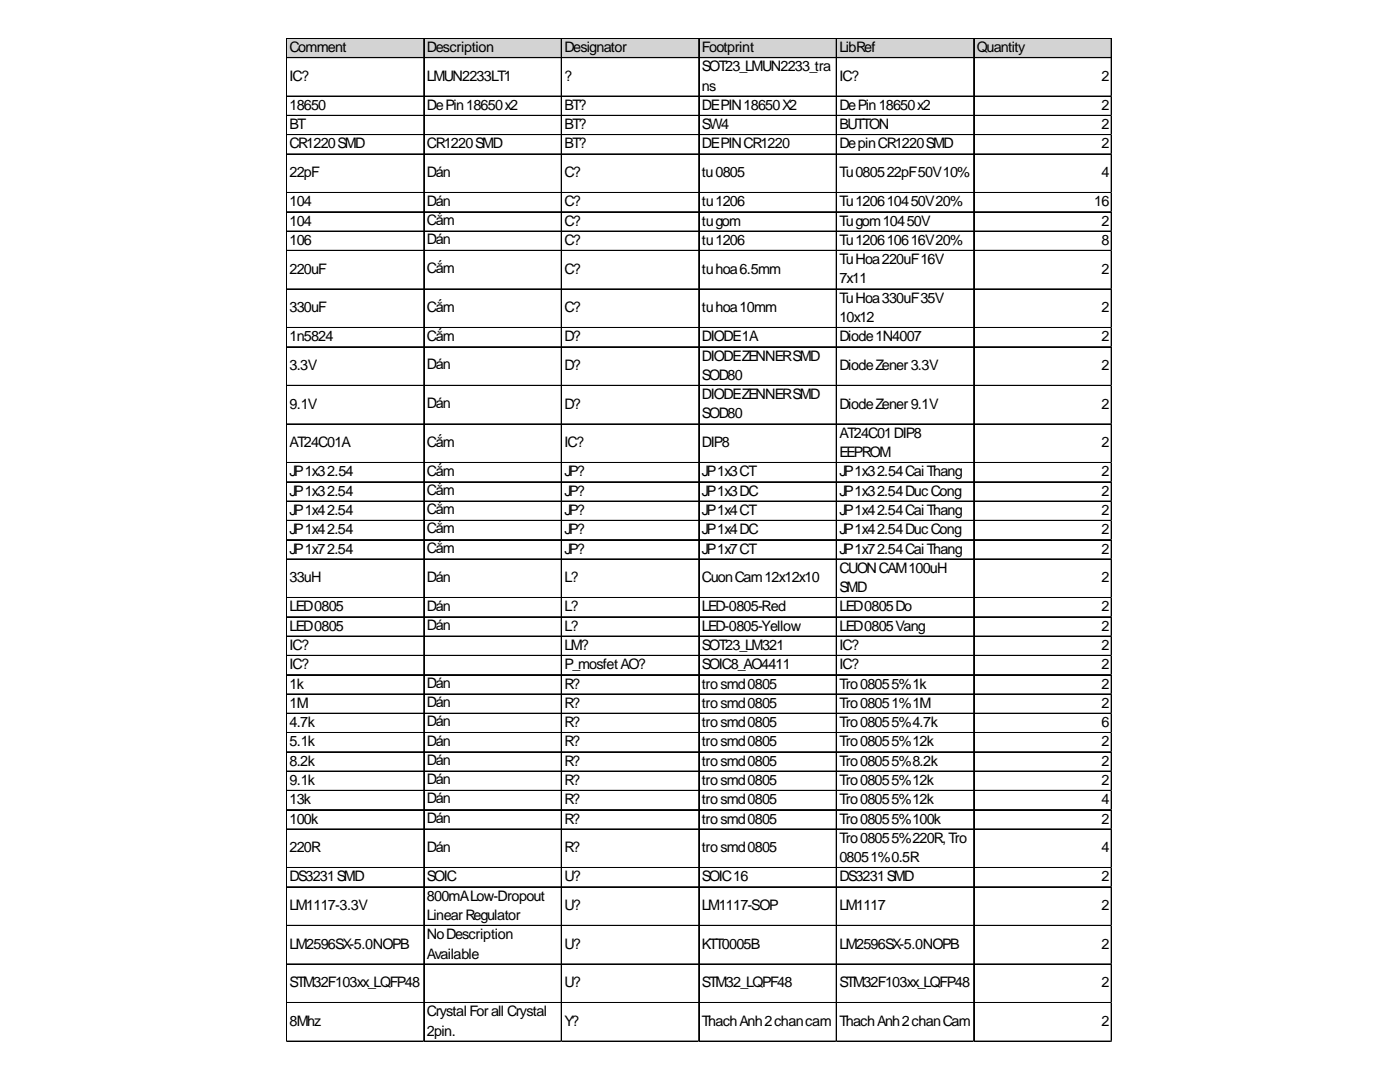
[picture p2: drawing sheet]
<svg xmlns="http://www.w3.org/2000/svg" width="279mm" height="216mm" viewBox="0 0 279 216" stroke-linecap="round" stroke-linejoin="round" font-family="sans-serif">
<defs><g id="words">
<g font-size="2.9">
<text x="57.8" y="10.4">Comment</text>
<text x="85.2" y="10.4">Description</text>
<text x="112.6" y="10.4">Designator</text>
<text x="140.1" y="10.4">Footprint</text>
<text x="167.5" y="10.4">LibRef</text>
<text x="195" y="10.4">Quantity</text>
<text x="57.8" y="16.2">IC?</text>
<text x="85.2" y="16.2">LMUN2233LT1</text>
<text x="112.6" y="16.2">?</text>
<text x="140.1" y="14.2">SOT23_LMUN2233_tra</text>
<text x="167.5" y="16.2">IC?</text>
<text x="219.8" y="16.2">2</text>
<text x="57.8" y="21.9">18650</text>
<text x="85.2" y="21.9">DePin18650x2</text>
<text x="112.6" y="21.9">BT?</text>
<text x="140.1" y="18.1">ns</text>
<text x="140.1" y="21.9">DEPIN18650X2</text>
<text x="167.5" y="21.9">DePin18650x2</text>
<text x="219.8" y="21.9">2</text>
<text x="57.8" y="25.8">BT</text>
<text x="57.8" y="29.6">CR1220SMD</text>
<text x="85.2" y="29.6">CR1220SMD</text>
<text x="112.6" y="25.8">BT?</text>
<text x="112.6" y="29.6">BT?</text>
<text x="140.1" y="25.8">SW4</text>
<text x="140.1" y="29.6">DEPINCR1220</text>
<text x="167.5" y="25.8">BUTTON</text>
<text x="167.5" y="29.6">DepinCR1220SMD</text>
<text x="219.8" y="25.8">2</text>
<text x="219.8" y="29.6">2</text>
<text x="57.8" y="35.4">22pF</text>
<text x="85.2" y="35.2">Dán</text>
<text x="112.6" y="35.4">C?</text>
<text x="140.1" y="35.4">tu0805</text>
<text x="167.5" y="35.4">Tu080522pF50V10%</text>
<text x="219.8" y="35.4">4</text>
<text x="57.8" y="41.2">104</text>
<text x="85.2" y="41">Dán</text>
<text x="112.6" y="41.2">C?</text>
<text x="140.1" y="41.2">tu1206</text>
<text x="167.5" y="41.2">Tu120610450V20%</text>
<text x="218.4" y="41.2">16</text>
<text x="57.8" y="45">104</text>
<text x="85.2" y="44.9">Cắm</text>
<text x="112.6" y="45">C?</text>
<text x="140.1" y="45">tugom</text>
<text x="167.5" y="45">Tugom10450V</text>
<text x="219.8" y="45">2</text>
<text x="57.8" y="48.9">106</text>
<text x="85.2" y="48.7">Dán</text>
<text x="112.6" y="48.9">C?</text>
<text x="140.1" y="48.9">tu1206</text>
<text x="167.5" y="48.9">Tu120610616V20%</text>
<text x="167.5" y="52.7">TuHoa220uF16V</text>
<text x="219.8" y="48.9">8</text>
<text x="57.8" y="54.6">220uF</text>
<text x="85.2" y="54.5">Cắm</text>
<text x="112.6" y="54.6">C?</text>
<text x="140.1" y="54.6">tuhoa6.5mm</text>
<text x="167.5" y="56.6">7x11</text>
<text x="219.8" y="54.6">2</text>
<text x="57.8" y="62.3">330uF</text>
<text x="85.2" y="62.2">Cắm</text>
<text x="112.6" y="62.3">C?</text>
<text x="140.1" y="62.3">tuhoa10mm</text>
<text x="167.5" y="60.4">TuHoa330uF35V</text>
<text x="167.5" y="64.3">10x12</text>
<text x="219.8" y="62.3">2</text>
<text x="57.8" y="68.1">1n5824</text>
<text x="85.2" y="68">Cắm</text>
<text x="112.6" y="68.1">D?</text>
<text x="140.1" y="68.1">DIODE1A</text>
<text x="140.1" y="72">DIODEZENNERSMD</text>
<text x="167.5" y="68.1">Diode1N4007</text>
<text x="219.8" y="68.1">2</text>
<text x="57.8" y="73.9">3.3V</text>
<text x="85.2" y="73.7">Dán</text>
<text x="112.6" y="73.9">D?</text>
<text x="140.1" y="75.8">SOD80</text>
<text x="167.5" y="73.9">DiodeZener3.3V</text>
<text x="219.8" y="73.9">2</text>
<text x="57.8" y="81.6">9.1V</text>
<text x="85.2" y="81.4">Dán</text>
<text x="112.6" y="81.6">D?</text>
<text x="140.1" y="79.7">DIODEZENNERSMD</text>
<text x="140.1" y="83.5">SOD80</text>
<text x="167.5" y="81.6">DiodeZener9.1V</text>
<text x="219.8" y="81.6">2</text>
<text x="57.8" y="89.3">AT24C01A</text>
<text x="85.2" y="89.1">Cắm</text>
<text x="112.6" y="89.3">IC?</text>
<text x="140.1" y="89.3">DIP8</text>
<text x="167.5" y="87.4">AT24C01DIP8</text>
<text x="219.8" y="89.3">2</text>
<text x="57.8" y="95.1">JP1x32.54</text>
<text x="85.2" y="94.9">Cắm</text>
<text x="112.6" y="95.1">JP?</text>
<text x="140.1" y="95.1">JP1x3CT</text>
<text x="167.5" y="91.2">EEPROM</text>
<text x="167.5" y="95.1">JP1x32.54CaiThang</text>
<text x="219.8" y="95.1">2</text>
<text x="57.8" y="98.9">JP1x32.54</text>
<text x="85.2" y="98.7">Cắm</text>
<text x="112.6" y="98.9">JP?</text>
<text x="140.1" y="98.9">JP1x3DC</text>
<text x="167.5" y="98.9">JP1x32.54DucCong</text>
<text x="219.8" y="98.9">2</text>
<text x="57.8" y="102.7">JP1x42.54</text>
<text x="57.8" y="106.6">JP1x42.54</text>
<text x="85.2" y="102.6">Cắm</text>
<text x="85.2" y="106.4">Cắm</text>
<text x="112.6" y="102.7">JP?</text>
<text x="112.6" y="106.6">JP?</text>
<text x="140.1" y="102.7">JP1x4CT</text>
<text x="140.1" y="106.6">JP1x4DC</text>
<text x="167.5" y="102.7">JP1x42.54CaiThang</text>
<text x="167.5" y="106.6">JP1x42.54DucCong</text>
<text x="219.8" y="102.7">2</text>
<text x="219.8" y="106.6">2</text>
<text x="57.8" y="110.4">JP1x72.54</text>
<text x="85.2" y="110.3">Cắm</text>
<text x="112.6" y="110.4">JP?</text>
<text x="140.1" y="110.4">JP1x7CT</text>
<text x="167.5" y="110.4">JP1x72.54CaiThang</text>
<text x="219.8" y="110.4">2</text>
<text x="57.8" y="116.2">33uH</text>
<text x="85.2" y="116.1">Dán</text>
<text x="112.6" y="116.2">L?</text>
<text x="140.1" y="116.2">CuonCam12x12x10</text>
<text x="167.5" y="114.3">CUONCAM100uH</text>
<text x="167.5" y="118.1">SMD</text>
<text x="219.8" y="116.2">2</text>
<text x="57.8" y="122">LED0805</text>
<text x="57.8" y="125.8">LED0805</text>
<text x="85.2" y="121.8">Dán</text>
<text x="85.2" y="125.7">Dán</text>
<text x="112.6" y="122">L?</text>
<text x="112.6" y="125.8">L?</text>
<text x="140.1" y="122">LED-0805-Red</text>
<text x="140.1" y="125.8">LED-0805-Yellow</text>
<text x="167.5" y="122">LED0805Do</text>
<text x="167.5" y="125.8">LED0805Vang</text>
<text x="219.8" y="122">2</text>
<text x="219.8" y="125.8">2</text>
<text x="57.8" y="129.7">IC?</text>
<text x="112.6" y="129.7">LM?</text>
<text x="140.1" y="129.7">SOT23_LM321</text>
<text x="167.5" y="129.7">IC?</text>
<text x="219.8" y="129.7">2</text>
<text x="57.8" y="133.5">IC?</text>
<text x="57.8" y="137.4">1k</text>
<text x="85.2" y="137.2">Dán</text>
<text x="112.6" y="133.5">P_mosfetAO?</text>
<text x="112.6" y="137.4">R?</text>
<text x="140.1" y="133.5">SOIC8_AO4411</text>
<text x="140.1" y="137.4">trosmd0805</text>
<text x="167.5" y="133.5">IC?</text>
<text x="167.5" y="137.4">Tro08055%1k</text>
<text x="219.8" y="133.5">2</text>
<text x="219.8" y="137.4">2</text>
<text x="57.8" y="141.2">1M</text>
<text x="85.2" y="141.1">Dán</text>
<text x="112.6" y="141.2">R?</text>
<text x="140.1" y="141.2">trosmd0805</text>
<text x="167.5" y="141.2">Tro08051%1M</text>
<text x="219.8" y="141.2">2</text>
<text x="57.8" y="145.1">4.7k</text>
<text x="57.8" y="148.9">5.1k</text>
<text x="85.2" y="144.9">Dán</text>
<text x="85.2" y="148.8">Dán</text>
<text x="112.6" y="145.1">R?</text>
<text x="112.6" y="148.9">R?</text>
<text x="140.1" y="145.1">trosmd0805</text>
<text x="140.1" y="148.9">trosmd0805</text>
<text x="167.5" y="145.1">Tro08055%4.7k</text>
<text x="167.5" y="148.9">Tro08055%12k</text>
<text x="219.8" y="145.1">6</text>
<text x="219.8" y="148.9">2</text>
<text x="57.8" y="152.8">8.2k</text>
<text x="85.2" y="152.6">Dán</text>
<text x="112.6" y="152.8">R?</text>
<text x="140.1" y="152.8">trosmd0805</text>
<text x="167.5" y="152.8">Tro08055%8.2k</text>
<text x="219.8" y="152.8">2</text>
<text x="57.8" y="156.6">9.1k</text>
<text x="57.8" y="160.5">13k</text>
<text x="85.2" y="156.5">Dán</text>
<text x="85.2" y="160.3">Dán</text>
<text x="112.6" y="156.6">R?</text>
<text x="112.6" y="160.5">R?</text>
<text x="140.1" y="156.6">trosmd0805</text>
<text x="140.1" y="160.5">trosmd0805</text>
<text x="167.5" y="156.6">Tro08055%12k</text>
<text x="167.5" y="160.5">Tro08055%12k</text>
<text x="219.8" y="156.6">2</text>
<text x="219.8" y="160.5">4</text>
<text x="57.8" y="164.3">100k</text>
<text x="85.2" y="164.2">Dán</text>
<text x="112.6" y="164.3">R?</text>
<text x="140.1" y="164.3">trosmd0805</text>
<text x="167.5" y="164.3">Tro08055%100k</text>
<text x="219.8" y="164.3">2</text>
<text x="57.8" y="170.1">220R</text>
<text x="85.2" y="169.9">Dán</text>
<text x="112.6" y="170.1">R?</text>
<text x="140.1" y="170.1">trosmd0805</text>
<text x="167.5" y="168.2">Tro08055%220R,Tro</text>
<text x="167.5" y="172">08051%0.5R</text>
<text x="219.8" y="170.1">4</text>
<text x="57.8" y="175.9">DS3231SMD</text>
<text x="85.2" y="175.9">SOIC</text>
<text x="85.2" y="179.7">800mALow-Dropout</text>
<text x="112.6" y="175.9">U?</text>
<text x="140.1" y="175.9">SOIC16</text>
<text x="167.5" y="175.9">DS3231SMD</text>
<text x="219.8" y="175.9">2</text>
<text x="57.8" y="181.6">LM1117-3.3V</text>
<text x="85.2" y="183.6">LinearRegulator</text>
<text x="112.6" y="181.6">U?</text>
<text x="140.1" y="181.6">LM1117-SOP</text>
<text x="167.5" y="181.6">LM1117</text>
<text x="219.8" y="181.6">2</text>
<text x="57.8" y="189.3">LM2596SX-5.0NOPB</text>
<text x="85.2" y="187.4">NoDescription</text>
<text x="85.2" y="191.3">Available</text>
<text x="112.6" y="189.3">U?</text>
<text x="140.1" y="189.3">KTT0005B</text>
<text x="167.5" y="189.3">LM2596SX-5.0NOPB</text>
<text x="219.8" y="189.3">2</text>
<text x="57.8" y="197">STM32F103xx_LQFP48</text>
<text x="112.6" y="197">U?</text>
<text x="140.1" y="197">STM32_LQPF48</text>
<text x="167.5" y="197">STM32F103xx_LQFP48</text>
<text x="219.8" y="197">2</text>
<text x="85.2" y="202.8">CrystalForall Crystal</text>
<text x="57.8" y="204.7">8Mhz</text>
<text x="85.2" y="206.7">2pin.</text>
<text x="112.6" y="204.7">Y?</text>
<text x="140.1" y="204.7">ThachAnh2chancam</text>
<text x="167.5" y="204.7">ThachAnh2chanCam</text>
<text x="219.8" y="204.7">2</text>
</g>
</g></defs>
<path d="M57.2 7.7h164.8v3.9h-164.8z" fill="#d3d3d3"/>
<g fill="none" stroke="#000" stroke-width=".2">
<path d="M57.1 7.6v200.3M57.2 7.6v200.3M57.3 7.6h164.6M57.3 7.7h164.6M57.3 11.5h164.6M57.3 19.2h164.6M84.6 7.8v200.1M112 7.8v200.1M112.1 7.8v200.1M139.4 7.8v200.1M139.5 7.8v200.1M166.9 7.8v200.1"/>
<path d="M167 7.8v200.1M194.3 7.8v200.1M194.4 7.8v200.1M221.8 7.8v200.1M57.3 23h164.6M57.3 23.1h164.6M57.3 26.9h164.6M57.3 30.7h164.6M57.3 30.8h164.6M57.3 38.4h164.6M57.3 38.5h164.6M57.3 42.3h164.6"/>
<path d="M57.3 46.1h164.6M57.3 46.2h164.6M57.3 49.9h164.6M57.3 50h164.6M57.3 57.6h164.6M57.3 57.7h164.6M57.3 65.3h164.6M57.3 65.4h164.6M57.3 69.2h164.6M57.3 69.3h164.6M57.3 76.9h164.6M57.3 77h164.6"/>
<path d="M57.3 84.6h164.6M57.3 84.7h164.6M57.3 92.3h164.6M57.3 92.4h164.6M57.3 96.1h164.6M57.3 96.2h164.6M57.3 100h164.6M57.3 100.1h164.6M57.3 103.8h164.6M57.3 103.9h164.6M57.3 107.7h164.6M57.3 107.8h164.6"/>
<path d="M57.3 111.5h164.6M57.3 111.6h164.6M57.3 119.2h164.6M57.3 119.3h164.6M57.3 123.1h164.6M57.3 126.9h164.6M57.3 127h164.6M57.3 130.8h164.6M57.3 134.6h164.6M57.3 134.7h164.6M57.3 138.5h164.6M57.3 142.3h164.6"/>
<path d="M57.3 142.4h164.6M57.3 146.2h164.6M57.3 150h164.6M57.3 150.1h164.6M57.3 153.9h164.6M57.3 157.7h164.6M57.3 157.8h164.6M57.3 161.5h164.6M57.3 161.6h164.6M57.3 165.4h164.6M57.3 165.5h164.6M57.3 173.1h164.6"/>
<path d="M57.3 173.2h164.6M57.3 176.9h164.6M57.3 177h164.6M57.3 184.6h164.6M57.3 184.7h164.6M57.3 192.3h164.6M57.3 192.4h164.6M57.3 200h164.6M57.3 200.1h164.6M57.3 207.7h164.6M57.3 207.8h164.6"/>
</g>
<path d="M57.1 207.9h.1" fill="none" stroke="#e0e0e0" stroke-width=".2"/>
<path d="M57.1 207.9h.2z" fill="#e0e0e0"/>
<path d="M84.6 207.9h.1" fill="none" stroke="#e0e0e0" stroke-width=".2"/>
<path d="M84.6 207.9h.1z" fill="#e0e0e0"/>
<path d="M112 207.9h.1" fill="none" stroke="#e0e0e0" stroke-width=".2"/>
<path d="M112 207.9h.2z" fill="#e0e0e0"/>
<path d="M139.4 207.9h.1" fill="none" stroke="#e0e0e0" stroke-width=".2"/>
<path d="M139.4 207.9h.2z" fill="#e0e0e0"/>
<path d="M166.9 207.9h.1" fill="none" stroke="#e0e0e0" stroke-width=".2"/>
<path d="M166.9 207.9h.1z" fill="#e0e0e0"/>
<path d="M194.3 207.9h.1" fill="none" stroke="#e0e0e0" stroke-width=".2"/>
<path d="M194.3 207.9h.2z" fill="#e0e0e0"/>
<path d="M221.8 207.9h.1" fill="none" stroke="#e0e0e0" stroke-width=".2"/>
<path d="M221.8 207.9h.1z" fill="#e0e0e0"/>
<path d="M221.9 19.2h.1" fill="none" stroke="#e0e0e0" stroke-width=".2"/>
<path d="M221.9 19.2l.1 .1z" fill="#e0e0e0"/>
<path d="M221.9 23h.1" fill="none" stroke="#e0e0e0" stroke-width=".2"/>
<path d="M221.9 23l.1 .2z" fill="#e0e0e0"/>
<path d="M221.9 26.9h.1" fill="none" stroke="#e0e0e0" stroke-width=".2"/>
<path d="M221.9 26.9l.1 .1z" fill="#e0e0e0"/>
<path d="M221.9 30.7h.1" fill="none" stroke="#e0e0e0" stroke-width=".2"/>
<path d="M221.9 30.7l.1 .2z" fill="#e0e0e0"/>
<path d="M221.9 38.4h.1" fill="none" stroke="#e0e0e0" stroke-width=".2"/>
<path d="M221.9 38.4l.1 .2z" fill="#e0e0e0"/>
<path d="M221.9 42.3h.1" fill="none" stroke="#e0e0e0" stroke-width=".2"/>
<path d="M221.9 42.3l.1 .1z" fill="#e0e0e0"/>
<path d="M221.9 46.1h.1" fill="none" stroke="#e0e0e0" stroke-width=".2"/>
<path d="M221.9 46.1l.1 .2z" fill="#e0e0e0"/>
<path d="M221.9 49.9h.1" fill="none" stroke="#e0e0e0" stroke-width=".2"/>
<path d="M221.9 49.9l.1 .2z" fill="#e0e0e0"/>
<path d="M221.9 57.6h.1" fill="none" stroke="#e0e0e0" stroke-width=".2"/>
<path d="M221.9 57.6l.1 .2z" fill="#e0e0e0"/>
<path d="M221.9 65.3h.1" fill="none" stroke="#e0e0e0" stroke-width=".2"/>
<path d="M221.9 65.3l.1 .2z" fill="#e0e0e0"/>
<path d="M221.9 69.2h.1" fill="none" stroke="#e0e0e0" stroke-width=".2"/>
<path d="M221.9 69.2l.1 .1z" fill="#e0e0e0"/>
<path d="M221.9 76.9h.1" fill="none" stroke="#e0e0e0" stroke-width=".2"/>
<path d="M221.9 76.9l.1 .1z" fill="#e0e0e0"/>
<path d="M221.9 84.6h.1" fill="none" stroke="#e0e0e0" stroke-width=".2"/>
<path d="M221.9 84.6l.1 .1z" fill="#e0e0e0"/>
<path d="M221.9 92.3h.1" fill="none" stroke="#e0e0e0" stroke-width=".2"/>
<path d="M221.9 92.3l.1 .1z" fill="#e0e0e0"/>
<path d="M221.9 96.1h.1" fill="none" stroke="#e0e0e0" stroke-width=".2"/>
<path d="M221.9 96.1l.1 .2z" fill="#e0e0e0"/>
<path d="M221.9 100h.1" fill="none" stroke="#e0e0e0" stroke-width=".2"/>
<path d="M221.9 100l.1 .1z" fill="#e0e0e0"/>
<path d="M221.9 103.8h.1" fill="none" stroke="#e0e0e0" stroke-width=".2"/>
<path d="M221.9 103.8l.1 .2z" fill="#e0e0e0"/>
<path d="M221.9 107.7h.1" fill="none" stroke="#e0e0e0" stroke-width=".2"/>
<path d="M221.9 107.7l.1 .1z" fill="#e0e0e0"/>
<path d="M221.9 111.5h.1" fill="none" stroke="#e0e0e0" stroke-width=".2"/>
<path d="M221.9 111.5l.1 .2z" fill="#e0e0e0"/>
<path d="M221.9 119.2h.1" fill="none" stroke="#e0e0e0" stroke-width=".2"/>
<path d="M221.9 119.2l.1 .2z" fill="#e0e0e0"/>
<path d="M221.9 123.1h.1" fill="none" stroke="#e0e0e0" stroke-width=".2"/>
<path d="M221.9 123.1l.1 .1z" fill="#e0e0e0"/>
<path d="M221.9 126.9h.1" fill="none" stroke="#e0e0e0" stroke-width=".2"/>
<path d="M221.9 126.9l.1 .2z" fill="#e0e0e0"/>
<path d="M221.9 130.8h.1" fill="none" stroke="#e0e0e0" stroke-width=".2"/>
<path d="M221.9 130.8l.1 .1z" fill="#e0e0e0"/>
<path d="M221.9 134.6h.1" fill="none" stroke="#e0e0e0" stroke-width=".2"/>
<path d="M221.9 134.6l.1 .2z" fill="#e0e0e0"/>
<path d="M221.9 138.5h.1" fill="none" stroke="#e0e0e0" stroke-width=".2"/>
<path d="M221.9 138.5l.1 .1z" fill="#e0e0e0"/>
<path d="M221.9 142.3h.1" fill="none" stroke="#e0e0e0" stroke-width=".2"/>
<path d="M221.9 142.3l.1 .2z" fill="#e0e0e0"/>
<path d="M221.9 146.2h.1" fill="none" stroke="#e0e0e0" stroke-width=".2"/>
<path d="M221.9 146.2l.1 .1z" fill="#e0e0e0"/>
<path d="M221.9 150h.1" fill="none" stroke="#e0e0e0" stroke-width=".2"/>
<path d="M221.9 150l.1 .2z" fill="#e0e0e0"/>
<path d="M221.9 153.9h.1" fill="none" stroke="#e0e0e0" stroke-width=".2"/>
<path d="M221.9 153.9l.1 .1z" fill="#e0e0e0"/>
<path d="M221.9 157.7h.1" fill="none" stroke="#e0e0e0" stroke-width=".2"/>
<path d="M221.9 157.7l.1 .2z" fill="#e0e0e0"/>
<path d="M221.9 161.5h.1" fill="none" stroke="#e0e0e0" stroke-width=".2"/>
<path d="M221.9 161.5l.1 .2z" fill="#e0e0e0"/>
<path d="M221.9 165.4h.1" fill="none" stroke="#e0e0e0" stroke-width=".2"/>
<path d="M221.9 165.4l.1 .2z" fill="#e0e0e0"/>
<path d="M221.9 173.1h.1" fill="none" stroke="#e0e0e0" stroke-width=".2"/>
<path d="M221.9 173.1l.1 .2z" fill="#e0e0e0"/>
<path d="M221.9 176.9h.1" fill="none" stroke="#e0e0e0" stroke-width=".2"/>
<path d="M221.9 176.9l.1 .2z" fill="#e0e0e0"/>
<path d="M221.9 184.6h.1" fill="none" stroke="#e0e0e0" stroke-width=".2"/>
<path d="M221.9 184.6l.1 .2z" fill="#e0e0e0"/>
<path d="M221.9 192.3h.1" fill="none" stroke="#e0e0e0" stroke-width=".2"/>
<path d="M221.9 192.3l.1 .2z" fill="#e0e0e0"/>
<path d="M221.9 200h.1" fill="none" stroke="#e0e0e0" stroke-width=".2"/>
<path d="M221.9 200l.1 .2z" fill="#e0e0e0"/>
<path d="M221.9 207.7h.1" fill="none" stroke="#e0e0e0" stroke-width=".2"/>
<path d="M221.9 207.7l.1 .2z" fill="#e0e0e0"/>
<use href="#words"/>
</svg>
